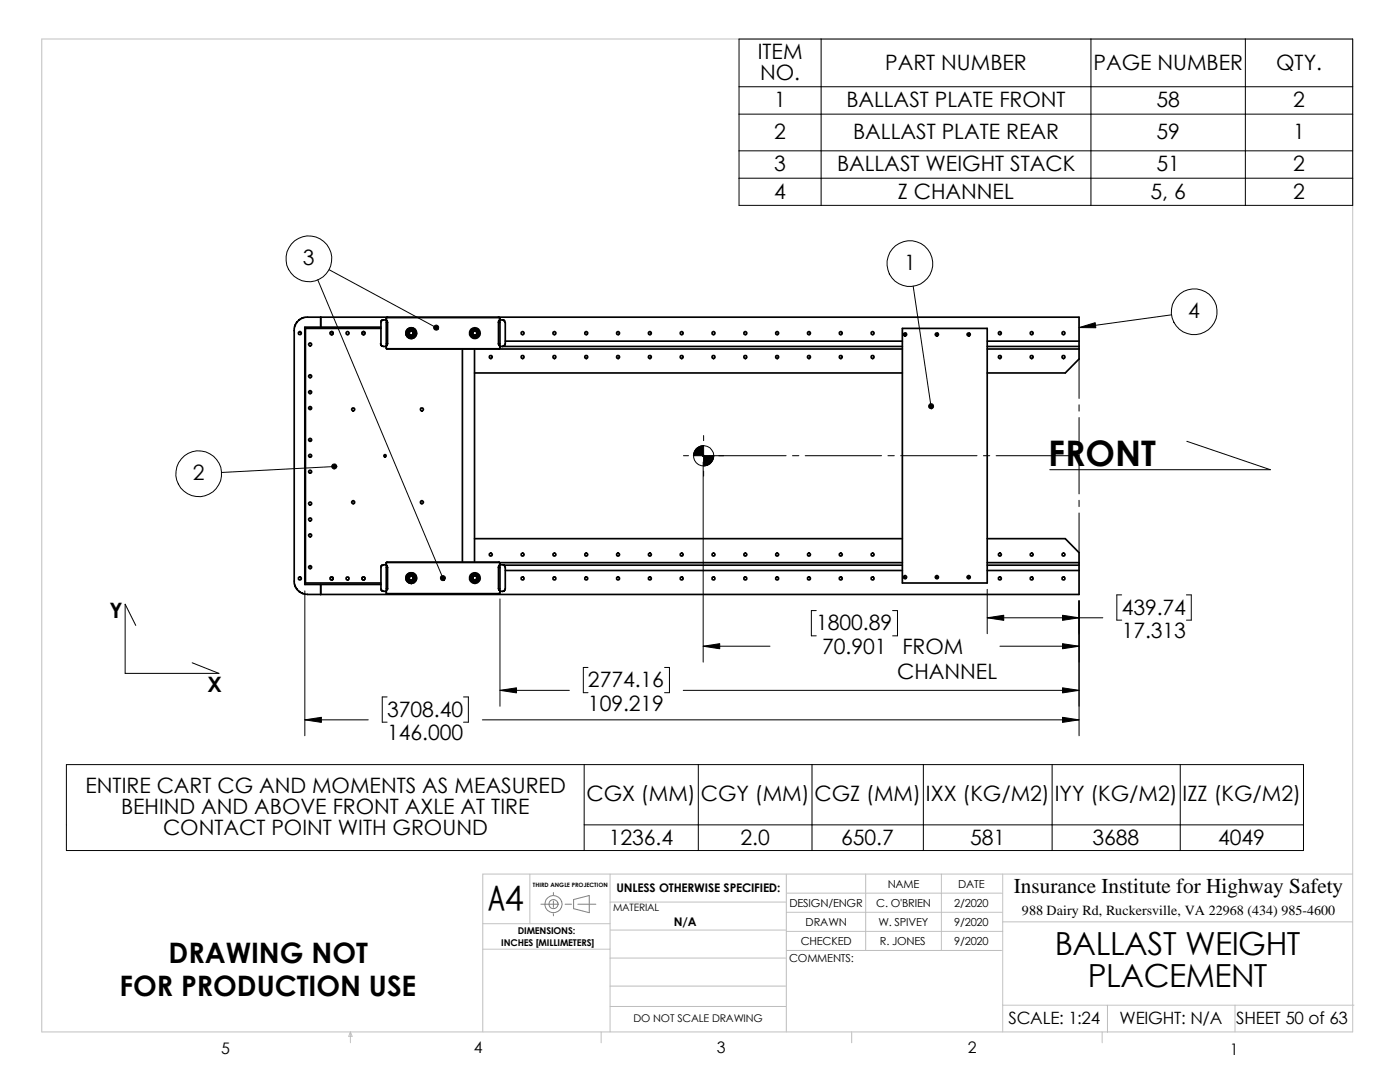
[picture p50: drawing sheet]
<svg xmlns="http://www.w3.org/2000/svg" width="279mm" height="216mm" viewBox="0 0 279 216" stroke-linecap="round" stroke-linejoin="round" font-family="sans-serif">
<defs><g id="words">
<text font-size="7.7" x="97.5" y="181.7">A4</text>
<text font-size="7" x="209.2" y="92.9">FRONT</text>
<g font-size="6.3">
<text x="210.5" y="190.6">BALLAST WEIGHT</text>
<text x="217.1" y="196.9">PLACEMENT</text>
</g>
<g font-size="5.6">
<text x="33.7" y="192.1">DRAWING NOT</text>
<text x="23.9" y="198.7">FOR PRODUCTION USE</text>
</g>
<g font-size="4.2">
<text x="151.2" y="11.8">ITEM</text>
<text x="151.7" y="16">NO.</text>
<text x="176.7" y="13.9">PART NUMBER</text>
<text x="218.2" y="13.9">PAGE NUMBER</text>
<text x="254.7" y="13.9">QTY.</text>
<text x="154.5" y="21.4">1</text>
<text x="168.9" y="21.4">BALLAST PLATE FRONT</text>
<text x="230.8" y="21.4">58</text>
<text x="258.1" y="21.4">2</text>
<text x="154.5" y="27.8">2</text>
<text x="170.3" y="27.8">BALLAST PLATE REAR</text>
<text x="230.8" y="27.8">59</text>
<text x="258.1" y="27.8">1</text>
<text x="154.5" y="34.2">3</text>
<text x="167" y="34.2">BALLAST WEIGHT STACK</text>
<text x="230.8" y="34.2">51</text>
<text x="258.1" y="34.2">2</text>
<text x="154.5" y="39.6">4</text>
<text x="179.2" y="39.6">Z CHANNEL</text>
<text x="229.6" y="39.6">5, 6</text>
<text x="258.1" y="39.6">2</text>
<text x="60.5" y="53">3</text>
<text x="180.4" y="53.9">1</text>
<text x="237.2" y="63.5">4</text>
<text x="38.5" y="95.8">2</text>
<text x="21.9" y="123.2">Y</text>
<text x="162.9" y="125.8">1800.89</text>
<text x="223.9" y="122.6">439.74</text>
<text x="164.1" y="130.5">70.901</text>
<text x="180.1" y="130.5">FROM</text>
<text x="223.9" y="127.4">17.313</text>
<text x="117.3" y="137.1">2774.16</text>
<text x="179.1" y="135.6">CHANNEL</text>
<text x="41.4" y="138.1">X</text>
<text x="77.3" y="143">3708.40</text>
<text x="117.3" y="141.9">109.219</text>
<text x="77.3" y="147.7">146.000</text>
<text x="17.1" y="158.3">ENTIRE CART CG AND MOMENTS AS MEASURED</text>
<text x="117.1" y="159.9">CGX (MM)</text>
<text x="139.9" y="159.9">CGY (MM)</text>
<text x="162.6" y="159.9">CGZ (MM)</text>
<text x="184.8" y="159.9">IXX (KG/M2)</text>
<text x="210.5" y="159.9">IYY (KG/M2)</text>
<text x="236" y="159.9">IZZ (KG/M2)</text>
<text x="24.2" y="162.5">BEHIND AND ABOVE FRONT AXLE AT TIRE</text>
<text x="32.6" y="166.7">CONTACT POINT WITH GROUND</text>
<text x="121.5" y="168.5">1236.4</text>
<text x="147.8" y="168.5">2.0</text>
<text x="167.9" y="168.5">650.7</text>
<text x="193.6" y="168.5">581</text>
<text x="218.1" y="168.5">3688</text>
<text x="243.1" y="168.5">4049</text>
<text x="202.4" y="178.3">Insurance Institute for Highway Safety</text>
</g>
<g font-size="3.4">
<text x="201.3" y="204.3">SCALE: 1:24</text>
<text x="223.4" y="204.3">WEIGHT: N/A</text>
<text x="246.7" y="204.3">SHEET 50 of 63</text>
</g>
<g font-size="3.2">
<text x="44.2" y="210.2">5</text>
<text x="94.6" y="210.2">4</text>
<text x="143" y="210.2">3</text>
<text x="193.2" y="210.2">2</text>
<text x="245.4" y="210.4">1</text>
</g>
<text font-size="2.8" x="204" y="182.5">988 Dairy Rd, Ruckersville, VA 22968 (434) 985-4600</text>
<g font-size="2.4">
<text x="123" y="178">UNLESS OTHERWISE SPECIFIED:</text>
<text x="134.5" y="184.8">N/A</text>
</g>
<g font-size="2.2">
<text x="177.2" y="177.1">NAME</text>
<text x="191.2" y="177.1">DATE</text>
<text x="157.6" y="180.9">DESIGN/ENGR</text>
<text x="160.8" y="184.7">DRAWN</text>
<text x="174.9" y="180.9">C. O'BRIEN</text>
<text x="175.3" y="184.7">W. SPIVEY</text>
<text x="190.4" y="180.9">2/2020</text>
<text x="190.4" y="184.7">9/2020</text>
<text x="157.5" y="191.9">COMMENTS:</text>
<text x="159.8" y="188.5">CHECKED</text>
<text x="175.6" y="188.5">R. JONES</text>
<text x="190.4" y="188.5">9/2020</text>
</g>
<text font-size="2.1" x="126.4" y="203.9">DO NOT SCALE DRAWING</text>
<text font-size="2" x="122.3" y="181.7">MATERIAL</text>
<g font-size="1.9">
<text x="100" y="188.8">INCHES [MILLIMETERS]</text>
<text x="103.3" y="186.4">DIMENSIONS:</text>
</g>
<text font-size="1.2" x="106.3" y="177.1">THIRD ANGLE PROJECTION</text>
</g></defs>
<g fill="none" stroke="#c0c0c0" stroke-width=".2">
<path d="M8.3 7.8h261.7v198.1h-261.7zM105.7 174.4v9.9M121.8 174.4v31.5M156.9 178.2h43M156.9 174.4v31.5M172.8 174.4v15.3M187.9 174.4v15.3M200.1 174.4v31.5M270 174.4h-173.6v31.5M96.4 189.4h25.4M96.4 184.3h25.4M121.8 180h35.1"/>
<path d="M121.8 191.2h35.1M121.8 196.8h35.1M121.8 185.6h35.1M156.9 185.8h43.2M156.9 182h43M156.9 189.7h43M200.1 183.9h69.9M69.9 205.9l.4 .9h-.7zM69.9 205.9v2.2M120 205.9v2.2M121.8 200.8h35.1M170 205.9v2.2"/>
<path d="M200.1 200.6h70.1M220 205.9v2.2M221 200.6v5.4M246.5 200.6v5.3"/>
</g>
<g fill="none" stroke="#808080" stroke-width=".2">
<path d="M110.4 178.1v.4M110.4 179.8v1.3M114.5 179.5l3.1-.8v3.4l-3.1-.8zM107.9 180.4h3.6M110.4 182.3v.5M112.8 180.4h1.2M115.3 180.4h3.6"/>
<circle cx="110.4" cy="180.4" r=".92"/>
<circle cx="110.5" cy="180.4" r="1.71"/>
</g>
<g fill="none" stroke="#000" stroke-width=".34">
<path d="M58.7 66l.1-.9 .4-.8 .8-.7 .9-.3h154.4v4.8M58.7 66v50.4l.5 1.2 .5 .5 .8 .4 .9 .1h153.9v-4.8M64 63.3v2M75.9 68.6l.2 .3 .2 .2h.8M76 65.5h-15v50.8h15M76 65.3h-15.2v51.3h15.2M77 63.9l.3 .4M77.1 63.6l.1 6M77.1 69.5l.1 .1M77.1 63.8h-.8l-.3 .3v4.5M77.1 68.6h.2M77.1 64.3h.2"/>
<path d="M77.2 63.4l-.2 .2M77.2 69.6h102.9M77.2 63.4h-.1M77.2 63.4h22.5M77.2 69.6h22.5M77.3 63.3l-.1 .1M77.3 68.6l-.2 .4M77.3 64.3v4.3M81.3 66.5a.45 .45 0 0 0 .4 .7M81.3 66.5l.1 .4 .3 .2M81.7 66.5a.41 .41 0 0 0 .2 .3 .41 .41 0 0 0 .5-.1M81.7 66.5v-.2a.4 .4 0 0 1 .6-.2 .4 .4 0 0 1 .1 .6"/>
<path d="M81.7 65.8l-.4 .2v.5M81.7 65.8l-.4 .3v.4M81.7 65.8v-.1a.44 .44 0 0 1 .8 .1M81.7 65.8l.2-.1 .6 .1M81.7 67.2h.8M81.7 67.2l.4 .2 .4-.2M82 65.9l-.4 .3-.1 .4a.48 .48 0 0 0 .6 .4 .48 .48 0 0 0 .4-.6 .48 .48 0 0 0-.7-.3l-.1 .4M82 66a.47 .47 0 0 0-.4 .6 .47 .47 0 0 0 .8 .1M82 66a.53 .53 0 0 1 .6 .6 .53 .53 0 0 1-.9 .3M82 66h.2M82.4 65.8l.4 .3v.4M82.5 65.8l.3 .2v.5"/>
<path d="M82.6 66.5h.1M82.8 66.5v.4l-.3 .3M82.9 66.5l-.1 .4-.3 .3M92.3 69.6v42.6M94 66.5a.45 .45 0 0 0 .4 .7M94 66.5l.1 .4 .3 .2M94.2 66.5l.2 .3 .3 .2 .4-.1 .2-.4M94.4 67.2h.8M94.4 67.2l.4 .2 .4-.2M94.4 65.8l-.4 .3v.4M94.4 65.8l.2-.1 .6 .1M94.4 65.8l-.4 .2v.5"/>
<path d="M94.4 65.8v-.1a.44 .44 0 0 1 .8 .1M94.4 66.2a.43 .43 0 0 1 .5-.1 .43 .43 0 0 1 .3 .4M94.4 66.2a.48 .48 0 0 1 .8 .1 .48 .48 0 0 1-.5 .7M94.4 66.2a.41 .41 0 0 0 .2 .6 .41 .41 0 0 0 .6-.3M94.7 69.6v42.6M94.7 74.4h85.4M95.1 66.1a.52 .52 0 0 0-.8 .1 .52 .52 0 0 0 .4 .8M95.1 65.8l.4 .3v.4M95.2 66.5a.47 .47 0 0 1-.7 .3 .47 .47 0 0 1-.2-.7 .47 .47 0 0 1 .7-.1l.2 .3v.3l-.1 .2-.4 .2M95.2 65.8l.3 .2v.5M95.5 66.5v.4l-.3 .3M95.6 66.5l-.1 .4-.3 .3"/>
<path d="M99.5 63.3l.2 .1M99.5 68.6l.3 .4M99.5 64.3v4.3M99.5 68.6h.3M99.5 64.3h.3M99.7 63.4l.1 .1v5.9l-.1 .2M99.7 69.6h-.2M99.7 63.4h.1M99.7 63.8l-.2 .5M99.7 69.5v.1M99.8 63.8l.7 .1 .3 .4M99.8 69.1h80.3"/>
<path d="M100.8 64.3v4.3l-.1 .4-.4 .1M100.8 68.1h79.3M180.1 65.5h16.9v50.8h-16.9zM180.8 66.5l-.2 .2h-.3M187.1 66.5l-.1 .2h-.3M193.5 66.5l-.2 .2h-.3M197 68.1h18.3M197 69.6h18.3M197 69.1h18.3M215.3 68.1v1M215.3 69.1v.5M215.3 69.6v2l-2.7 2.8h-15.6"/>
<path d="M64 116.6v2M76.5 112.7l-.3 .1-.2 .2v4.6l.3 .3 .8 .1M76.5 112.7h.6M77 112.8l.3 .4M77.1 112.4l.1 6M77.1 118.4h.1M77.1 113.2h.2M77.1 117.5h.2M77.2 112.2h22.5M77.2 118.4h22.5M77.2 112.2l-.2 .2M77.2 112.2l-.1 .1"/>
<path d="M77.3 117.5l-.2 .4M77.3 113.2v4.3M81.3 115.4a.42 .42 0 0 0 .4 .6M81.3 115.4v.3l.3 .3M81.7 115.3a.41 .41 0 0 0 .2 .4 .41 .41 0 0 0 .5-.1M81.7 115.3v-.1a.4 .4 0 0 1 .6-.2 .4 .4 0 0 1 .1 .6M81.7 116a.49 .49 0 0 0 .8 0M81.7 116h.8M81.7 114.6l-.3 .3-.2 .5M81.7 114.6a.49 .49 0 0 0-.4 .8M81.7 114.6l.3-.1 .5 .1M81.7 114.6a.44 .44 0 0 1 .8 0"/>
<path d="M82 114.8a.47 .47 0 0 0-.4 .7 .47 .47 0 0 0 .8 .1M82 114.8a.54 .54 0 0 1 .6 .7 .54 .54 0 0 1-.9 .3M82 114.8l-.4 .3v.3a.47 .47 0 0 0 .6 .5 .47 .47 0 0 0 .2-.7 .47 .47 0 0 0-.7-.1v.2M82 114.8h.2M82.4 114.7l.4 .3v.4M82.5 114.6l.3 .3v.5M82.6 115.3v.2zM82.8 115.4v.4l-.3 .2M82.8 115.4l-.3 .6M94 115.4a.42 .42 0 0 0 .4 .6M94 115.4l.1 .4 .2 .2M94.2 115.4l.2 .3 .4 .2 .4-.2 .1-.3"/>
<path d="M94.4 116h.8M94.4 114.6l-.3 .3-.2 .5M94.4 114.6l.3-.1 .5 .1M94.4 116a.49 .49 0 0 0 .8 0M94.4 114.6a.49 .49 0 0 0-.4 .8M94.4 114.6a.44 .44 0 0 1 .8 0M94.4 115.1a.41 .41 0 0 1 .5-.1 .41 .41 0 0 1 .3 .4M94.4 115.1v.4l.2 .2h.4l.2-.3M94.7 107.5h85.4M95.1 114.9a.54 .54 0 0 0-.8 .1 .54 .54 0 0 0 .3 .8 .54 .54 0 0 0 .6-.5l-.2-.4-.6 .2M95.1 114.7l.4 .3v.4M95.2 115l.1 .3-.1 .3-.5 .2"/>
<path d="M95.2 115a.48 .48 0 0 0-.7-.2 .48 .48 0 0 0-.1 .8 .48 .48 0 0 0 .7-.1l.1-.1M95.2 114.6l.3 .3v.5M95.5 115.4l-.3 .6M95.5 115.4v.4l-.3 .2M99.5 113.2v4.3h.3M99.5 113.2h.3M99.5 117.5l.3 .4M99.7 112.2l.1 .2v5.8M99.7 112.2v.1M99.7 112.3h80.4M99.7 112.7l-.2 .5M99.7 118.2v.2"/>
<path d="M99.7 118.4h.1M99.8 112.7l.8 .1 .2 .4v4.3l-.1 .3-.4 .2M99.8 118h.5M100.6 112.8h79.5M100.8 113.8h79.3M180.3 115.2l.3-.1 .2 .3M186.7 115.2l.3-.1 .2 .3M193 115.2l.3-.1 .2 .3M197 113.8h18.3M197 112.3h18.3M197 107.5h15.6l2.7 2.8v2M197 112.8h18.3"/>
<path d="M215.3 112.8v1M215.3 112.3v.5"/>
<circle cx="59.8" cy="66.5" r=".3"/>
<circle cx="61.9" cy="68.7" r=".28"/>
<circle cx="61.9" cy="75.1" r=".28"/>
<circle cx="61.9" cy="78.2" r=".28"/>
<circle cx="66.2" cy="66.5" r=".3"/>
<circle cx="69.4" cy="66.5" r=".3"/>
<circle cx="72.5" cy="66.5" r=".3"/>
<circle cx="82.1" cy="66.5" r="1.06"/>
<circle cx="94.8" cy="66.5" r="1.06"/>
<circle cx="97.9" cy="71.2" r=".31"/>
<circle cx="104.3" cy="71.2" r=".31"/>
<circle cx="104.3" cy="66.5" r=".3"/>
<circle cx="110.6" cy="71.2" r=".31"/>
<circle cx="110.6" cy="66.5" r=".3"/>
<circle cx="117" cy="71.2" r=".31"/>
<circle cx="117" cy="66.5" r=".3"/>
<circle cx="123.3" cy="71.2" r=".31"/>
<circle cx="123.3" cy="66.5" r=".3"/>
<circle cx="129.7" cy="71.2" r=".31"/>
<circle cx="129.7" cy="66.5" r=".3"/>
<circle cx="136" cy="71.2" r=".31"/>
<circle cx="136" cy="66.5" r=".3"/>
<circle cx="142.4" cy="71.2" r=".31"/>
<circle cx="142.4" cy="66.5" r=".3"/>
<circle cx="148.7" cy="71.2" r=".31"/>
<circle cx="148.7" cy="66.5" r=".3"/>
<circle cx="155.1" cy="71.2" r=".31"/>
<circle cx="155.1" cy="66.5" r=".3"/>
<circle cx="161.4" cy="71.2" r=".31"/>
<circle cx="161.4" cy="66.5" r=".3"/>
<circle cx="167.8" cy="71.2" r=".31"/>
<circle cx="167.8" cy="66.5" r=".3"/>
<circle cx="174.1" cy="71.2" r=".31"/>
<circle cx="174.1" cy="66.5" r=".3"/>
<circle cx="180.6" cy="66.7" r=".31"/>
<circle cx="187" cy="66.7" r=".31"/>
<circle cx="193.3" cy="66.7" r=".31"/>
<circle cx="199.5" cy="71.2" r=".31"/>
<circle cx="199.5" cy="66.5" r=".3"/>
<circle cx="205.9" cy="71.2" r=".31"/>
<circle cx="205.9" cy="66.5" r=".3"/>
<circle cx="212.2" cy="71.2" r=".31"/>
<circle cx="212.2" cy="66.5" r=".3"/>
<circle cx="61.9" cy="94.1" r=".28"/>
<circle cx="61.9" cy="87.8" r=".28"/>
<circle cx="61.9" cy="81.4" r=".28"/>
<circle cx="61.9" cy="90.9" r=".28"/>
<circle cx="70.5" cy="81.7" r=".29"/>
<circle cx="76.9" cy="91" r=".22"/>
<circle cx="84.2" cy="81.7" r=".31"/>
<circle cx="59.8" cy="115.4" r=".31"/>
<circle cx="61.9" cy="100.5" r=".28"/>
<circle cx="61.9" cy="103.6" r=".28"/>
<circle cx="61.9" cy="113.2" r=".28"/>
<circle cx="61.9" cy="106.8" r=".28"/>
<circle cx="66.2" cy="115.4" r=".31"/>
<circle cx="69.4" cy="115.4" r=".31"/>
<circle cx="70.5" cy="100.2" r=".28"/>
<circle cx="72.5" cy="115.4" r=".31"/>
<circle cx="82" cy="115.3" r="1.07"/>
<circle cx="84.2" cy="100.2" r=".3"/>
<circle cx="94.7" cy="115.3" r="1.07"/>
<circle cx="97.9" cy="110.7" r=".3"/>
<circle cx="104.3" cy="115.4" r=".31"/>
<circle cx="104.3" cy="110.7" r=".3"/>
<circle cx="110.6" cy="115.4" r=".31"/>
<circle cx="110.6" cy="110.7" r=".3"/>
<circle cx="117" cy="115.4" r=".31"/>
<circle cx="117" cy="110.7" r=".3"/>
<circle cx="123.3" cy="115.4" r=".31"/>
<circle cx="123.3" cy="110.7" r=".3"/>
<circle cx="129.7" cy="115.4" r=".31"/>
<circle cx="129.7" cy="110.7" r=".3"/>
<circle cx="136" cy="115.4" r=".31"/>
<circle cx="136" cy="110.7" r=".3"/>
<circle cx="142.4" cy="115.4" r=".31"/>
<circle cx="142.4" cy="110.7" r=".3"/>
<circle cx="148.7" cy="115.4" r=".31"/>
<circle cx="148.7" cy="110.7" r=".3"/>
<circle cx="155.1" cy="115.4" r=".31"/>
<circle cx="155.1" cy="110.7" r=".3"/>
<circle cx="161.4" cy="115.4" r=".31"/>
<circle cx="161.4" cy="110.7" r=".3"/>
<circle cx="167.8" cy="115.4" r=".31"/>
<circle cx="167.8" cy="110.7" r=".3"/>
<circle cx="174.1" cy="115.4" r=".31"/>
<circle cx="174.1" cy="110.7" r=".3"/>
<circle cx="180.6" cy="115.1" r=".3"/>
<circle cx="187" cy="115.1" r=".3"/>
<circle cx="193.3" cy="115.1" r=".3"/>
<circle cx="199.5" cy="115.4" r=".31"/>
<circle cx="199.5" cy="110.7" r=".3"/>
<circle cx="205.9" cy="115.4" r=".31"/>
<circle cx="205.9" cy="110.7" r=".3"/>
<circle cx="212.2" cy="115.4" r=".31"/>
<circle cx="212.2" cy="110.7" r=".3"/>
</g>
<g fill="none" stroke="#000" stroke-width=".2">
<path d="M147.5 7.8h122.5v33.2h-122.5zM147.5 17.3h122.5M163.9 7.8v33.2M217.7 7.8v33.2M248.5 7.8v33.2M147.5 22.8h122.5M147.5 30.1h122.5M147.5 35.6h122.5M63.4 55.8l25 59.6M65.7 53.8l21.3 11.6M182.2 57.1l3.6 24M215.3 71.6v7.9"/>
<path d="M233.8 62.8l-18.5 2.6M66.7 93.1l-22.5 1.2M136.4 90.9h1M140.2 90.9h16.7M140.2 90.8l.3 .3M140.3 90.8v.3M140.3 92.2v39.9M140.4 86.9v1M140.4 94v1M140.5 90.8l-.3 .3M158.2 90.9h1.2M160.7 90.9h15.2"/>
<path d="M177.2 90.9h1.3M179.7 90.9h15.3M196.3 90.9h1.2M198.8 90.9h16.5M215.3 80.8v1.2M215.3 83.3v15.3M215.3 99.8v1.3M236.9 88.1l16.6 5.6h-44M60.8 117.9v28.9M99.8 119.5v21.4M197 117.6v8.8M215.3 102.4v7.9"/>
<path d="M215.3 119.9v26.9M223.9 118.7h-1v5h1M236.8 118.7h.9v5h-.9M27.1 124.8l-2.1-4.2v13.8h18.7l-5.3-2.2M77.3 139.1h-1v5h1M92.5 139.1h1v5h-1M99.8 137.8h13.8M117.3 133.2h-.9v5h.9M132.6 133.2h1v5h-1M136.4 137.8h78.9M140.3 128.9h13.4M162.9 121.8h-1v5.1h1"/>
<path d="M178.1 121.8h1v5.1h-1M197 123.3h23.1M199.6 128.9h15.7M13.3 152.6h246.8v17.1h-246.8zM60.8 143.6h12.7M96.3 143.6h119M116.6 152.6v17.1M139.4 152.6v17.1M162.1 152.6v17.1M184.3 152.6v17.1M210 152.6v17.1M235.5 152.6v17.1"/>
<path d="M116.6 164.6h143.5"/>
<circle cx="61.6" cy="51.6" r="4.6"/>
<circle cx="181.6" cy="52.6" r="4.6"/>
<circle cx="238.3" cy="62.2" r="4.6"/>
<circle cx="39.7" cy="94.5" r="4.6"/>
<circle cx="140.4" cy="91" r="2.03"/>
</g>
<g fill="#000" stroke="#000" stroke-width=".2">
<path d="M86.7 65a.51 .51 0 0 1 .7 0 .51 .51 0 0 1 .1 .6l-.5-.2 .5 .2a.51 .51 0 0 1-.8 .2 .51 .51 0 0 1 0-.8zM215.3 65.4l3.3-1 .1 1zM66.3 92.8l.2-.2a.5 .5 0 0 1 .7 .4l-.5 .1 .5-.1a.51 .51 0 0 1-.6 .6 .51 .51 0 0 1-.3-.8zM138.8 89.7l.9-.6 .7-.2-2 2 .1-.6zM138.4 90.9l2-2v2zM140.4 93l2.1-2-.3 .9-.6 .7-.7 .3zM140.4 90.9h2.1l-2.1 2.1zM185.5 80.6a.52 .52 0 0 1 .8 .3 .52 .52 0 0 1-.4 .7l-.1-.5 .1 .5-.2-.1a.52 .52 0 0 1-.4-.4 .52 .52 0 0 1 .2-.5zM88 115a.52 .52 0 0 1 .8 .1 .52 .52 0 0 1-.2 .7l-.2-.4 .2 .4a.53 .53 0 0 1-.6-.2 .53 .53 0 0 1 0-.6zM99.8 137.8l3.3-.6v1.1zM140.3 128.9l3.3-.5v1.1zM197 123.3l3.3-.5v1z"/>
<path d="M212 128.4l3.3 .5-3.3 .6zM212 137.2l3.3 .6-3.3 .5zM212 122.8l3.3 .5-3.3 .5zM60.8 143.6l3.3-.5v1zM212 143.1l3.3 .5-3.3 .5z"/>
</g>
<use href="#words"/>
</svg>
